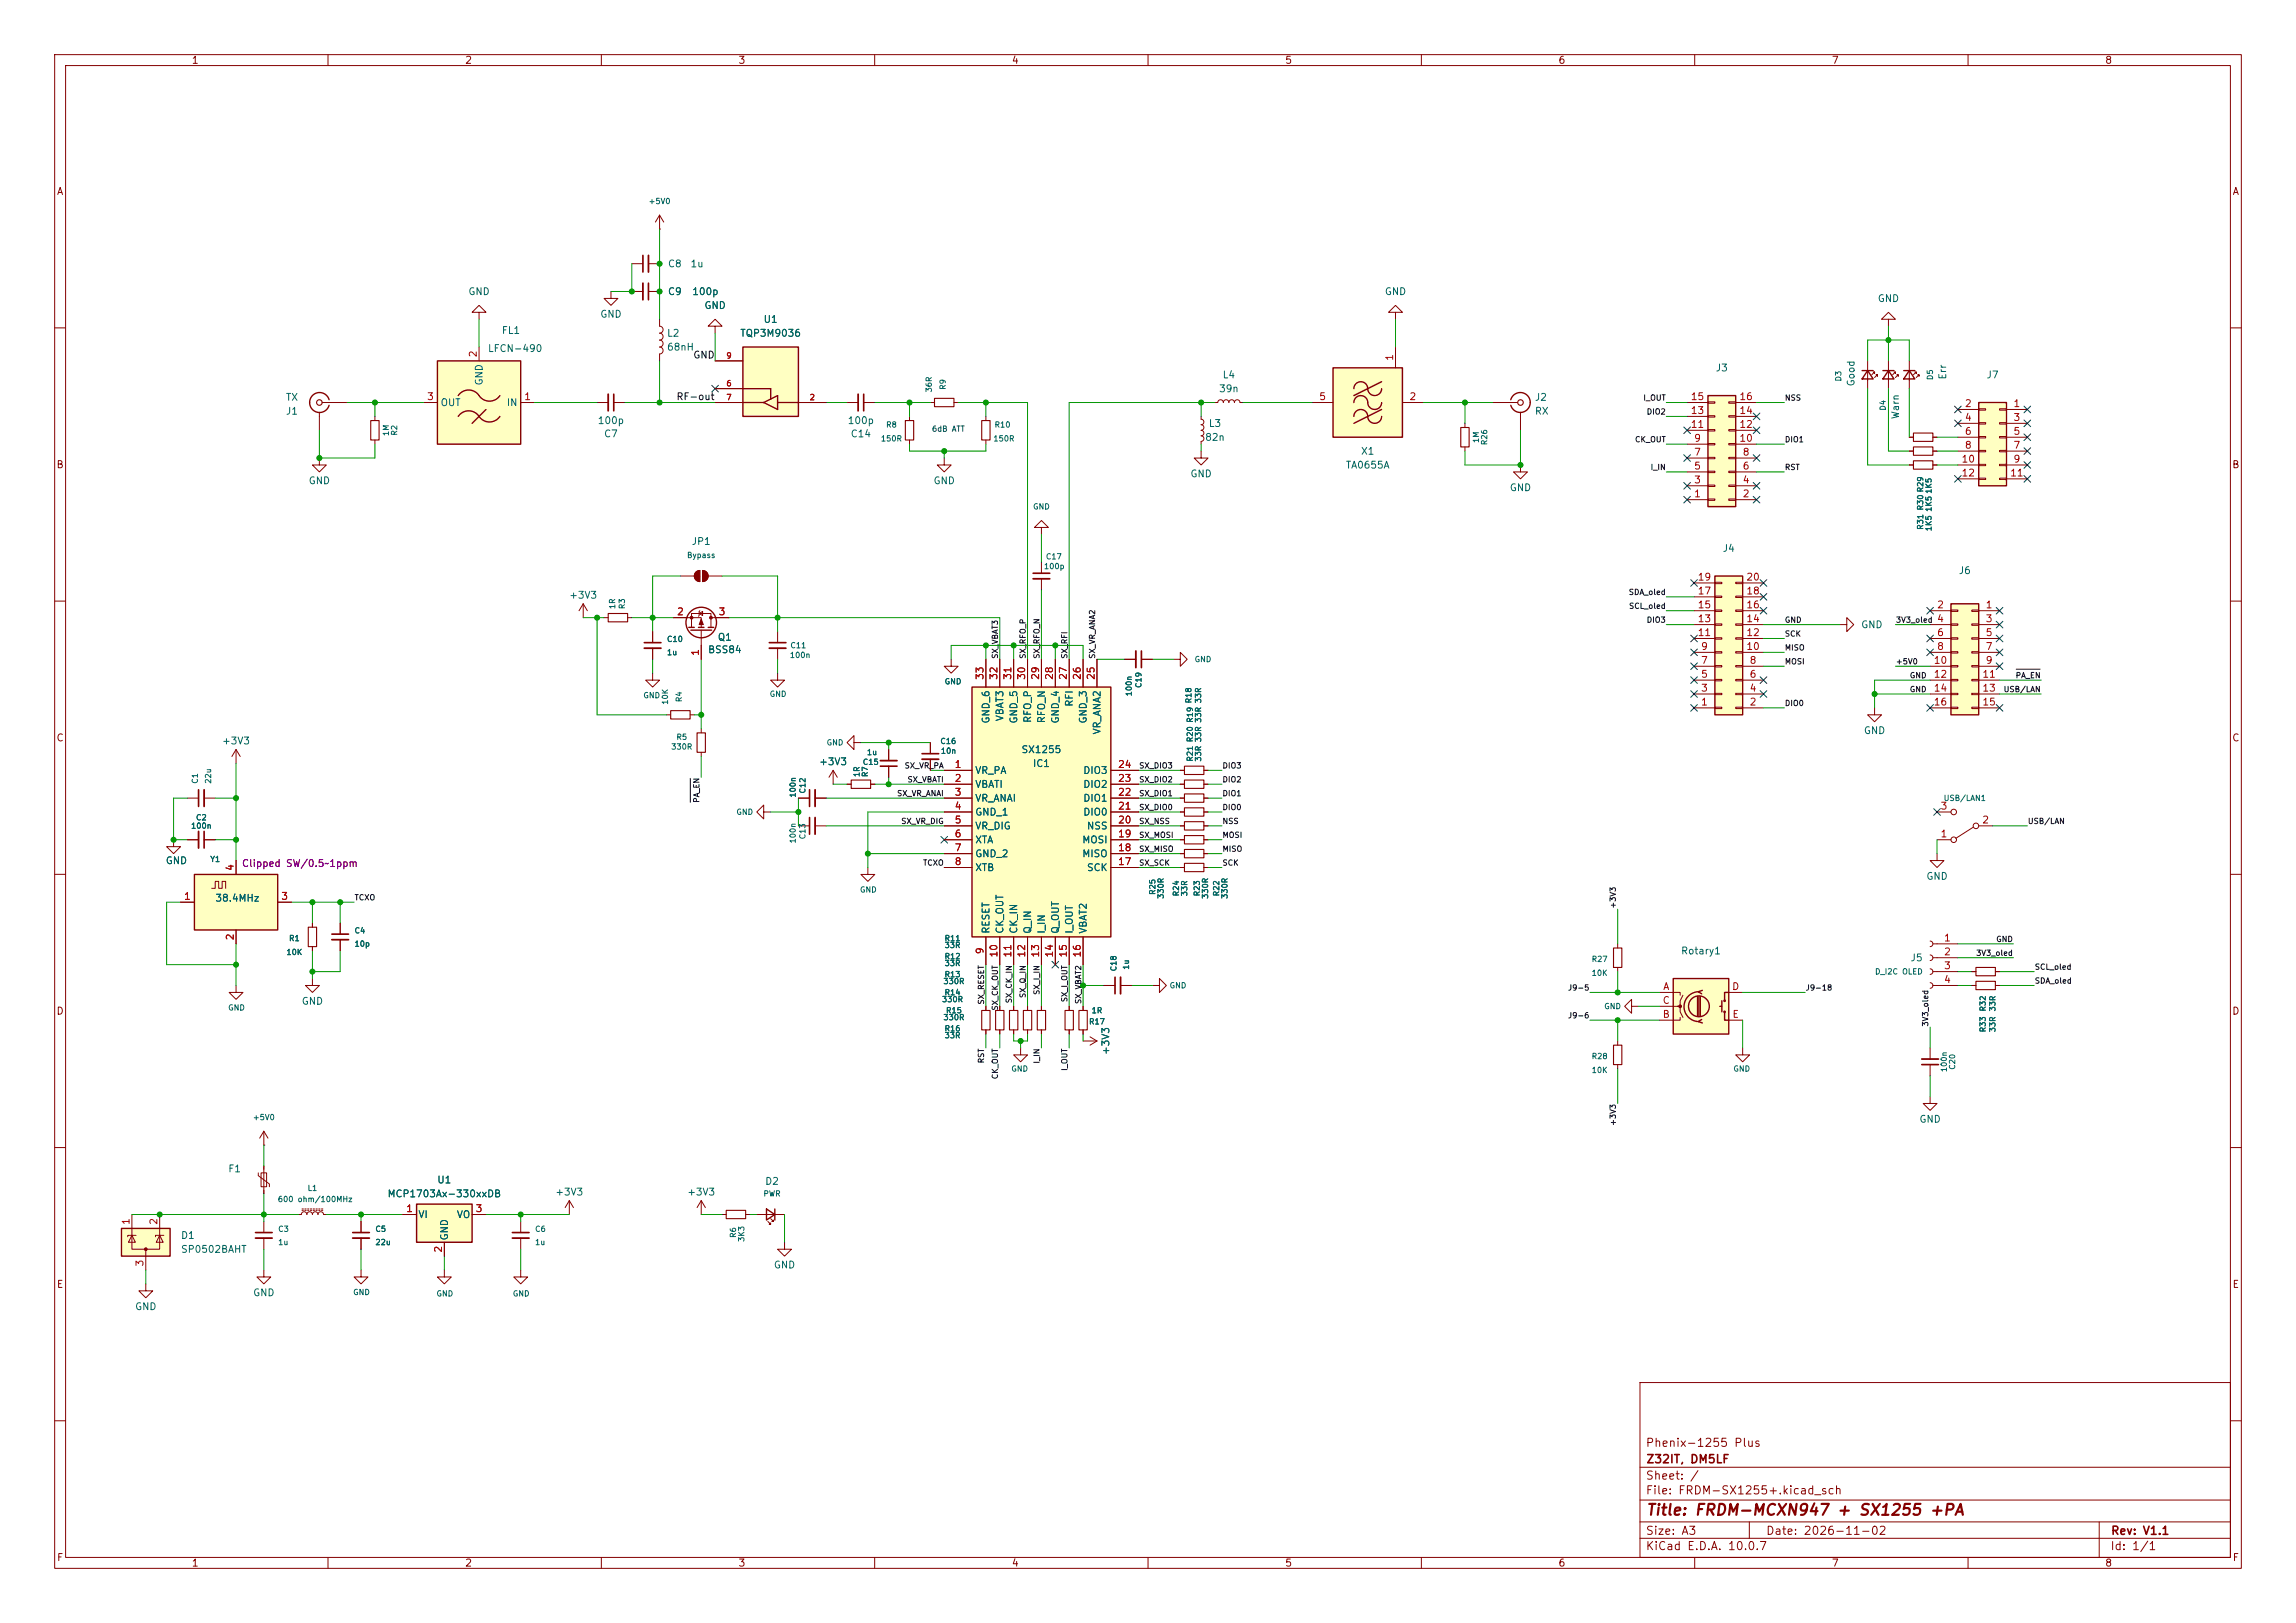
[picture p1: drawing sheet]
<svg xmlns="http://www.w3.org/2000/svg" width="420mm" height="297mm" viewBox="0 0 420 297" stroke-linecap="round" stroke-linejoin="round" font-family="sans-serif">
<defs><g id="words">
<text font-size="2" fill="#840000" x="301" y="277.8">Title: FRDM-MCXN947 + SX1255 +PA</text>
<g font-size="1.5" fill="#840000">
<text x="300.9" y="265.1">Phenix-1255 Plus</text>
<text x="301" y="268.1">Z32IT, DM5LF</text>
<text x="300.9" y="273.8">File: FRDM-SX1255+.kicad_sch</text>
<text x="300.9" y="271.1">Sheet: /</text>
<text x="300.9" y="281.2">Size: A3</text>
<text x="322.9" y="281.2">Date: 2026-11-02</text>
<text x="386" y="281.2">Rev: V1.1</text>
<text x="300.9" y="284">KiCad E.D.A. 10.0.7</text>
<text x="385.9" y="284">Id: 1/1</text>
</g>
<g font-size="1.3" fill="#840000">
<text x="35" y="12">1</text>
<text x="85" y="12">2</text>
<text x="135" y="12">3</text>
<text x="185" y="12">4</text>
<text x="235" y="12">5</text>
<text x="285" y="12">6</text>
<text x="335" y="12">7</text>
<text x="385" y="12">8</text>
<text x="10.3" y="36">A</text>
<text x="408.3" y="36">A</text>
<text x="10.2" y="86">B</text>
<text x="408.2" y="86">B</text>
<text x="10.2" y="136">C</text>
<text x="408.2" y="136">C</text>
<text x="10.2" y="186">D</text>
<text x="408.2" y="186">D</text>
<text x="10.3" y="236">E</text>
<text x="408.3" y="236">E</text>
<text x="10.3" y="286">F</text>
<text x="35" y="287">1</text>
<text x="85" y="287">2</text>
<text x="135" y="287">3</text>
<text x="185" y="287">4</text>
<text x="235" y="287">5</text>
<text x="285" y="287">6</text>
<text x="335" y="287">7</text>
<text x="385" y="287">8</text>
<text x="408.3" y="286">F</text>
</g>
<g font-size="1.3" fill="#006464">
<text x="122.1" y="49.2">C8</text>
<text x="126.2" y="49.2">1u</text>
<text x="85.6" y="54.3">GND</text>
<text x="109.7" y="58.4">GND</text>
<text x="122.1" y="54.3">C9</text>
<text x="126.5" y="54.3">100p</text>
<text x="128.7" y="56.8">GND</text>
<text x="139.6" y="59.4">U1</text>
<text x="253.2" y="54.3">GND</text>
<text x="343.4" y="55.6">GND</text>
<text x="89.1" y="64.7">LFCN-490</text>
<text x="91.7" y="61.4">FL1</text>
<text x="121.9" y="61.9">L2</text>
<text x="121.9" y="64.5">68nH</text>
<text x="135.3" y="61.9">TQP3M9036</text>
<text x="88.6" y="70.6" transform="rotate(-90 88.6 70.6)">GND</text>
<text x="223.5" y="69.5">L4</text>
<text x="313.7" y="68.3">J3</text>
<text x="339.5" y="70.8" transform="rotate(-90 339.5 70.8)">Good</text>
<text x="356.3" y="69.6" transform="rotate(-90 356.3 69.6)">Err</text>
<text x="363.3" y="69.5">J7</text>
<text x="52.2" y="76.2">J1</text>
<text x="52.2" y="73.6">TX</text>
<text x="80.5" y="74.6">OUT</text>
<text x="92.6" y="74.6">IN</text>
<text x="109.2" y="77.9">100p</text>
<text x="155" y="77.9">100p</text>
<text x="222.9" y="72.1">39n</text>
<text x="280.7" y="73.6">J2</text>
<text x="280.7" y="76.2">RX</text>
<text x="347.7" y="76.8" transform="rotate(-90 347.7 76.8)">Warn</text>
<text x="110.4" y="80.3">C7</text>
<text x="155.5" y="80.3">C14</text>
<text x="220.3" y="81">82n</text>
<text x="221" y="78.4">L3</text>
<text x="248.9" y="83.5">X1</text>
<text x="56.4" y="88.9">GND</text>
<text x="170.7" y="88.9">GND</text>
<text x="217.6" y="87.6">GND</text>
<text x="246.1" y="86.1">TA0655A</text>
<text x="276.1" y="90.2">GND</text>
<text x="126.4" y="100">JP1</text>
<text x="315" y="101.3">J4</text>
<text x="358.2" y="105.4">J6</text>
<text x="104" y="109.9">+3V3</text>
<text x="129.4" y="119.8">BSS84</text>
<text x="131.2" y="117.5">Q1</text>
<text x="340.3" y="115.3">GND</text>
<text x="196.5" y="129.4" transform="rotate(-90 196.5 129.4)">RFI</text>
<text x="40.5" y="136.5">+3V3</text>
<text x="181.3" y="132.5" transform="rotate(-90 181.3 132.5)">GND_6</text>
<text x="183.8" y="132.1" transform="rotate(-90 183.8 132.1)">VBAT3</text>
<text x="186.4" y="132.5" transform="rotate(-90 186.4 132.5)">GND_5</text>
<text x="188.9" y="132.4" transform="rotate(-90 188.9 132.4)">RFO_P</text>
<text x="191.5" y="132.5" transform="rotate(-90 191.5 132.5)">RFO_N</text>
<text x="194" y="132.5" transform="rotate(-90 194 132.5)">GND_4</text>
<text x="199.1" y="132.5" transform="rotate(-90 199.1 132.5)">GND_3</text>
<text x="201.6" y="134.5" transform="rotate(-90 201.6 134.5)">VR_ANA2</text>
<text x="340.8" y="134.6">GND</text>
<text x="149.7" y="140.3">+3V3</text>
<text x="178.3" y="141.9">VR_PA</text>
<text x="186.7" y="138.1">SX1255</text>
<text x="188.8" y="140.7">IC1</text>
<text x="198" y="141.9">DIO3</text>
<text x="178.3" y="144.5">VBATI</text>
<text x="178.3" y="147">VR_ANAI</text>
<text x="178.3" y="149.6">GND_1</text>
<text x="198" y="149.6">DIO0</text>
<text x="198" y="147">DIO1</text>
<text x="198" y="144.5">DIO2</text>
<text x="178.3" y="152.1">VR_DIG</text>
<text x="178.3" y="154.6">XTA</text>
<text x="197.9" y="154.6">MOSI</text>
<text x="198.7" y="152.1">NSS</text>
<text x="30.2" y="158.4">GND</text>
<text x="178.3" y="157.2">GND_2</text>
<text x="178.3" y="159.7">XTB</text>
<text x="197.9" y="157.2">MISO</text>
<text x="198.7" y="159.7">SCK</text>
<text x="352.3" y="161.3">GND</text>
<text x="39.3" y="165.3">38.4MHz</text>
<text x="181.3" y="171" transform="rotate(-90 181.3 171)">RESET</text>
<text x="183.8" y="171" transform="rotate(-90 183.8 171)">CK_OUT</text>
<text x="186.4" y="171" transform="rotate(-90 186.4 171)">CK_IN</text>
<text x="188.9" y="171" transform="rotate(-90 188.9 171)">Q_IN</text>
<text x="191.5" y="171" transform="rotate(-90 191.5 171)">I_IN</text>
<text x="194" y="171" transform="rotate(-90 194 171)">Q_OUT</text>
<text x="196.5" y="171" transform="rotate(-90 196.5 171)">I_OUT</text>
<text x="199.1" y="171" transform="rotate(-90 199.1 171)">VBAT2</text>
<text x="307.4" y="175">Rotary1</text>
<text x="349.4" y="176.2">J5</text>
<text x="55.1" y="184.2">GND</text>
<text x="203.2" y="193.2" transform="rotate(-90 203.2 193.2)">+3V3</text>
<text x="351" y="205.8">GND</text>
<text x="41.6" y="214.8">F1</text>
<text x="70.8" y="219.4">MCP1703Ax-330xxDB</text>
<text x="79.9" y="216.9">U1</text>
<text x="101.5" y="219.1">+3V3</text>
<text x="125.6" y="219.1">+3V3</text>
<text x="139.9" y="217.1">D2</text>
<text x="33" y="227">D1</text>
<text x="76.4" y="223.2">VI</text>
<text x="82.2" y="227.1" transform="rotate(-90 82.2 227.1)">GND</text>
<text x="83.5" y="223.2">VO</text>
<text x="33" y="229.6">SP0502BAHT</text>
<text x="141.4" y="232.4">GND</text>
<text x="46.2" y="237.5">GND</text>
<text x="24.6" y="240">GND</text>
</g>
<g font-size="1.3" fill="#a90000">
<text x="87.5" y="65.5" transform="rotate(-90 87.5 65.5)">2</text>
<text x="255.1" y="66.1" transform="rotate(-90 255.1 66.1)">1</text>
<text x="78" y="73.5">3</text>
<text x="95.8" y="73.5">1</text>
<text x="241.2" y="73.5">5</text>
<text x="257.7" y="73.5">2</text>
<text x="309.2" y="76.1">13</text>
<text x="309.2" y="73.5">15</text>
<text x="318.1" y="76.1">14</text>
<text x="318.1" y="73.5">16</text>
<text x="359.3" y="74.8">2</text>
<text x="359.3" y="77.3">4</text>
<text x="368.2" y="74.8">1</text>
<text x="368.2" y="77.3">3</text>
<text x="309.2" y="78.6">11</text>
<text x="309.8" y="83.7">7</text>
<text x="309.8" y="81.1">9</text>
<text x="318.1" y="81.1">10</text>
<text x="318.1" y="78.6">12</text>
<text x="318.7" y="83.7">8</text>
<text x="359.3" y="79.9">6</text>
<text x="359.3" y="82.4">8</text>
<text x="368.2" y="79.9">5</text>
<text x="368.2" y="82.4">7</text>
<text x="309.8" y="88.8">3</text>
<text x="309.8" y="86.2">5</text>
<text x="318.7" y="88.8">4</text>
<text x="318.7" y="86.2">6</text>
<text x="358.7" y="85">10</text>
<text x="358.7" y="87.5">12</text>
<text x="367.6" y="87.5">11</text>
<text x="368.2" y="85">9</text>
<text x="309.8" y="91.3">1</text>
<text x="318.7" y="91.3">2</text>
<text x="310.4" y="106.5">19</text>
<text x="319.3" y="106.5">20</text>
<text x="123.7" y="112.9">2</text>
<text x="131.3" y="112.9">3</text>
<text x="310.4" y="111.6">15</text>
<text x="310.4" y="109.1">17</text>
<text x="319.3" y="111.6">16</text>
<text x="319.3" y="109.1">18</text>
<text x="354.2" y="111.6">2</text>
<text x="363.1" y="111.6">1</text>
<text x="310.4" y="116.7">11</text>
<text x="310.4" y="114.2">13</text>
<text x="311.1" y="119.2">9</text>
<text x="319.3" y="119.2">10</text>
<text x="319.3" y="116.7">12</text>
<text x="319.3" y="114.2">14</text>
<text x="354.2" y="114.2">4</text>
<text x="354.2" y="116.7">6</text>
<text x="354.2" y="119.2">8</text>
<text x="363.1" y="114.2">3</text>
<text x="363.1" y="116.7">5</text>
<text x="363.1" y="119.2">7</text>
<text x="128.1" y="120.1" transform="rotate(-90 128.1 120.1)">1</text>
<text x="180.2" y="124.5" transform="rotate(-90 180.2 124.5)">33</text>
<text x="182.7" y="124.5" transform="rotate(-90 182.7 124.5)">32</text>
<text x="185.3" y="124.5" transform="rotate(-90 185.3 124.5)">31</text>
<text x="187.8" y="124.5" transform="rotate(-90 187.8 124.5)">30</text>
<text x="190.4" y="124.5" transform="rotate(-90 190.4 124.5)">29</text>
<text x="192.9" y="124.5" transform="rotate(-90 192.9 124.5)">28</text>
<text x="195.4" y="124.5" transform="rotate(-90 195.4 124.5)">27</text>
<text x="198" y="124.5" transform="rotate(-90 198 124.5)">26</text>
<text x="200.5" y="124.5" transform="rotate(-90 200.5 124.5)">25</text>
<text x="311.1" y="124.3">5</text>
<text x="311.1" y="121.8">7</text>
<text x="319.9" y="124.3">6</text>
<text x="319.9" y="121.8">8</text>
<text x="353.6" y="121.8">10</text>
<text x="353.6" y="124.3">12</text>
<text x="362.5" y="124.3">11</text>
<text x="363.1" y="121.8">9</text>
<text x="311.1" y="129.4">1</text>
<text x="311.1" y="126.9">3</text>
<text x="319.9" y="129.4">2</text>
<text x="319.9" y="126.9">4</text>
<text x="353.6" y="126.9">14</text>
<text x="353.6" y="129.4">16</text>
<text x="362.5" y="126.9">13</text>
<text x="362.5" y="129.4">15</text>
<text x="174.5" y="140.8">1</text>
<text x="174.5" y="143.4">2</text>
<text x="204.4" y="143.4">23</text>
<text x="204.4" y="140.8">24</text>
<text x="174.5" y="145.9">3</text>
<text x="174.5" y="148.5">4</text>
<text x="204.4" y="148.5">21</text>
<text x="204.4" y="145.9">22</text>
<text x="354.9" y="148.5">3</text>
<text x="174.5" y="151">5</text>
<text x="174.5" y="153.5">6</text>
<text x="204.4" y="153.5">19</text>
<text x="204.4" y="151">20</text>
<text x="354.9" y="153.5">1</text>
<text x="362.5" y="151">2</text>
<text x="43" y="159.5" transform="rotate(-90 43 159.5)">4</text>
<text x="174.5" y="156.1">7</text>
<text x="174.5" y="158.6">8</text>
<text x="204.4" y="158.6">17</text>
<text x="204.4" y="156.1">18</text>
<text x="33.6" y="165">1</text>
<text x="51.3" y="165">3</text>
<text x="43" y="172.2" transform="rotate(-90 43 172.2)">2</text>
<text x="355.5" y="172.6">1</text>
<text x="180.2" y="174.7" transform="rotate(-90 180.2 174.7)">9</text>
<text x="182.7" y="175.3" transform="rotate(-90 182.7 175.3)">10</text>
<text x="185.3" y="175.3" transform="rotate(-90 185.3 175.3)">11</text>
<text x="187.8" y="175.3" transform="rotate(-90 187.8 175.3)">12</text>
<text x="190.4" y="175.3" transform="rotate(-90 190.4 175.3)">13</text>
<text x="192.9" y="175.3" transform="rotate(-90 192.9 175.3)">14</text>
<text x="195.4" y="175.3" transform="rotate(-90 195.4 175.3)">15</text>
<text x="198" y="175.3" transform="rotate(-90 198 175.3)">16</text>
<text x="355.5" y="175.1">2</text>
<text x="355.5" y="177.7">3</text>
<text x="304" y="184">C</text>
<text x="304.1" y="181.5">A</text>
<text x="316.7" y="181.5">D</text>
<text x="355.5" y="180.2">4</text>
<text x="304" y="186.6">B</text>
<text x="316.8" y="186.6">E</text>
<text x="24" y="224.3" transform="rotate(-90 24 224.3)">1</text>
<text x="29.1" y="224.3" transform="rotate(-90 29.1 224.3)">2</text>
<text x="74.2" y="222.1">1</text>
<text x="86.9" y="222.1">3</text>
<text x="26.5" y="231.9" transform="rotate(-90 26.5 231.9)">3</text>
<text x="81.1" y="229.3" transform="rotate(-90 81.1 229.3)">2</text>
</g>
<g font-size="1.3" fill="#0f0f0f">
<text x="126.7" y="65.9">GND</text>
<text x="123.6" y="73.5">RF-out</text>
</g>
<text font-size="1.3" fill="#840084" x="44.2" y="159">Clipped SW/0.5~1ppm</text>
<g font-size="1" fill="#006464">
<text x="118.5" y="37.6">+5V0</text>
<text x="170.7" y="71.9" transform="rotate(-90 170.7 71.9)">36R</text>
<text x="173.2" y="71.4" transform="rotate(-90 173.2 71.4)">R9</text>
<text x="337.1" y="69.9" transform="rotate(-90 337.1 69.9)">D3</text>
<text x="353.8" y="69.7" transform="rotate(-90 353.8 69.7)">D5</text>
<text x="345.2" y="75.2" transform="rotate(-90 345.2 75.2)">D4</text>
<text x="71.4" y="79.9" transform="rotate(-90 71.4 79.9)">1M</text>
<text x="72.9" y="79.8" transform="rotate(-90 72.9 79.8)">R2</text>
<text x="161" y="81">150R</text>
<text x="162" y="78.5">R8</text>
<text x="181.6" y="81">150R</text>
<text x="181.8" y="78.5">R10</text>
<text x="270.8" y="81.2" transform="rotate(-90 270.8 81.2)">1M</text>
<text x="272.3" y="81.6" transform="rotate(-90 272.3 81.6)">R26</text>
<text x="188.9" y="93.5">GND</text>
<text x="353.6" y="93.8" transform="rotate(-90 353.6 93.8)">1K5</text>
<text x="353.6" y="90.5" transform="rotate(-90 353.6 90.5)">1K5</text>
<text x="352" y="97.1" transform="rotate(-90 352 97.1)">R31 R30 R29</text>
<text x="353.6" y="97.3" transform="rotate(-90 353.6 97.3)">1K5</text>
<text x="125.6" y="102.4">Bypass</text>
<text x="190.9" y="104.4">100p</text>
<text x="191.2" y="102.6">C17</text>
<text x="112.8" y="111.6" transform="rotate(-90 112.8 111.6)">1R</text>
<text x="114.5" y="111.6" transform="rotate(-90 114.5 111.6)">R3</text>
<text x="121.9" y="117.7">C10</text>
<text x="144.5" y="118.9">C11</text>
<text x="121.9" y="120.1">1u</text>
<text x="144.4" y="120.6">100n</text>
<text x="172.7" y="125.5">GND</text>
<text x="209" y="126" transform="rotate(-90 209 126)">C19</text>
<text x="218.4" y="121.4">GND</text>
<text x="117.6" y="128">GND</text>
<text x="122.4" y="129.1" transform="rotate(-90 122.4 129.1)">10K</text>
<text x="125" y="128.6" transform="rotate(-90 125 128.6)">R4</text>
<text x="140.7" y="127.8">GND</text>
<text x="207.3" y="127.5" transform="rotate(-90 207.3 127.5)">100n</text>
<text x="218.2" y="128.8" transform="rotate(-90 218.2 128.8)">R18</text>
<text x="122.7" y="137.4">330R</text>
<text x="123.6" y="135.6">R5</text>
<text x="151.1" y="136.6">GND</text>
<text x="171.9" y="136.4">C16</text>
<text x="36.4" y="143.5" transform="rotate(-90 36.4 143.5)">C1</text>
<text x="38.9" y="143.5" transform="rotate(-90 38.9 143.5)">22u</text>
<text x="157.5" y="142.3" transform="rotate(-90 157.5 142.3)">1R</text>
<text x="157.7" y="140.2">C15</text>
<text x="158.5" y="138.4">1u</text>
<text x="159" y="142.3" transform="rotate(-90 159 142.3)">R7</text>
<text x="172" y="138.2">10n</text>
<text x="218.4" y="139.5" transform="rotate(-90 218.4 139.5)">R21 R20 R19</text>
<text x="220" y="139.5" transform="rotate(-90 220 139.5)">33R 33R 33R 33R</text>
<text x="134.6" y="149.3">GND</text>
<text x="145.8" y="146.1" transform="rotate(-90 145.8 146.1)">100n</text>
<text x="147.6" y="145.3" transform="rotate(-90 147.6 145.3)">C12</text>
<text x="355.5" y="146.8">USB/LAN1</text>
<text x="34.8" y="151.9">100n</text>
<text x="35.8" y="150.4">C2</text>
<text x="145.8" y="154.4" transform="rotate(-90 145.8 154.4)">100n</text>
<text x="147.6" y="153.7" transform="rotate(-90 147.6 153.7)">C13</text>
<text x="38.4" y="158">Y1</text>
<text x="157.2" y="163.6">GND</text>
<text x="211.6" y="163.9" transform="rotate(-90 211.6 163.9)">R25</text>
<text x="213.1" y="164.6" transform="rotate(-90 213.1 164.6)">330R</text>
<text x="215.9" y="164.1" transform="rotate(-90 215.9 164.1)">R24</text>
<text x="217.4" y="164.1" transform="rotate(-90 217.4 164.1)">33R</text>
<text x="219.7" y="164.1" transform="rotate(-90 219.7 164.1)">R23</text>
<text x="221.2" y="164.6" transform="rotate(-90 221.2 164.6)">330R</text>
<text x="223.3" y="164.1" transform="rotate(-90 223.3 164.1)">R22</text>
<text x="224.8" y="164.6" transform="rotate(-90 224.8 164.6)">330R</text>
<text x="52.8" y="172.5">R1</text>
<text x="64.8" y="171.1">C4</text>
<text x="64.8" y="173.5">10p</text>
<text x="172.7" y="172.5">R11</text>
<text x="172.7" y="173.7">33R</text>
<text x="52.3" y="175">10K</text>
<text x="172.7" y="179.1">R13</text>
<text x="172.7" y="175.8">R12</text>
<text x="172.7" y="177">33R</text>
<text x="204.5" y="177.8" transform="rotate(-90 204.5 177.8)">C18</text>
<text x="206.8" y="177.6" transform="rotate(-90 206.8 177.6)">1u</text>
<text x="291.1" y="176.3">R27</text>
<text x="291.1" y="178.8">10K</text>
<text x="342.9" y="178.6">D_I2C OLED</text>
<text x="41.6" y="185.2">GND</text>
<text x="172.2" y="183.6">330R</text>
<text x="172.5" y="180.3">330R</text>
<text x="172.7" y="182.4">R14</text>
<text x="172.9" y="185.7">R15</text>
<text x="199.6" y="185.7">1R</text>
<text x="213.9" y="181.1">GND</text>
<text x="293.4" y="184.9">GND</text>
<text x="363.5" y="185.2" transform="rotate(-90 363.5 185.2)">R32</text>
<text x="365.2" y="185.2" transform="rotate(-90 365.2 185.2)">33R</text>
<text x="172.5" y="186.9">330R</text>
<text x="172.7" y="189">R16</text>
<text x="172.7" y="190.2">33R</text>
<text x="199.1" y="187.7">R17</text>
<text x="363.5" y="189" transform="rotate(-90 363.5 189)">R33</text>
<text x="365.2" y="189" transform="rotate(-90 365.2 189)">33R</text>
<text x="184.9" y="196.3">GND</text>
<text x="291.1" y="194.1">R28</text>
<text x="291.1" y="196.6">10K</text>
<text x="317" y="196.3">GND</text>
<text x="356.4" y="196.3" transform="rotate(-90 356.4 196.3)">100n</text>
<text x="357.9" y="195.9" transform="rotate(-90 357.9 195.9)">C20</text>
<text x="46.2" y="205.2">+5V0</text>
<text x="50.7" y="220.2">600 ohm/100MHz</text>
<text x="56.2" y="218.2">L1</text>
<text x="139.6" y="219.2">PWR</text>
<text x="50.8" y="225.7">C3</text>
<text x="68.6" y="225.7">C5</text>
<text x="97.8" y="225.7">C6</text>
<text x="134.9" y="226.6" transform="rotate(-90 134.9 226.6)">R6</text>
<text x="136.4" y="227.4" transform="rotate(-90 136.4 227.4)">3K3</text>
<text x="50.8" y="228.1">1u</text>
<text x="68.6" y="228.1">22u</text>
<text x="97.8" y="228.1">1u</text>
<text x="64.5" y="237.2">GND</text>
<text x="79.7" y="237.5">GND</text>
<text x="93.7" y="237.5">GND</text>
</g>
<g font-size="1" fill="#a90000">
<text x="132.8" y="65.9">9</text>
<text x="132.8" y="70.9">6</text>
<text x="132.8" y="73.5">7</text>
<text x="148" y="73.5">2</text>
</g>
<g font-size="1" fill="#0f0f0f">
<text x="300.5" y="73.6">I_OUT</text>
<text x="301.1" y="76.1">DIO2</text>
<text x="326.4" y="73.6">NSS</text>
<text x="299" y="81.2">CK_OUT</text>
<text x="326.4" y="81.2">DIO1</text>
<text x="301.8" y="86.3">I_IN</text>
<text x="326.4" y="86.3">RST</text>
<text x="297.8" y="109.1">SDA_oled</text>
<text x="297.9" y="111.7">SCL_oled</text>
<text x="301.1" y="114.2">DIO3</text>
<text x="326.4" y="114.2">GND</text>
<text x="326.4" y="116.7">SCK</text>
<text x="326.4" y="119.3">MISO</text>
<text x="346.7" y="114.2">3V3_oled</text>
<text x="182.8" y="120.6" transform="rotate(-90 182.8 120.6)">SX_VBAT3</text>
<text x="187.9" y="120.6" transform="rotate(-90 187.9 120.6)">SX_RFO_P</text>
<text x="190.4" y="120.6" transform="rotate(-90 190.4 120.6)">SX_RFO_N</text>
<text x="195.5" y="120.6" transform="rotate(-90 195.5 120.6)">SX_RFI</text>
<text x="200.6" y="120.6" transform="rotate(-90 200.6 120.6)">SX_VR_ANA2</text>
<text x="326.4" y="121.8">MOSI</text>
<text x="346.7" y="121.8">+5V0</text>
<text x="349.3" y="124.4">GND</text>
<text x="368.6" y="124.4">PA_EN</text>
<text x="326.4" y="129.4">DIO0</text>
<text x="349.3" y="126.9">GND</text>
<text x="366.4" y="126.9">USB/LAN</text>
<text x="165.4" y="140.9">SX_VR_PA</text>
<text x="165.9" y="143.4">SX_VBATI</text>
<text x="208.3" y="143.4">SX_DIO2</text>
<text x="208.3" y="140.9">SX_DIO3</text>
<text x="223.5" y="140.9">DIO3</text>
<text x="223.5" y="143.4">DIO2</text>
<text x="128.2" y="147" transform="rotate(-90 128.2 147)">PA_EN</text>
<text x="164" y="145.9">SX_VR_ANAI</text>
<text x="208.3" y="148.5">SX_DIO0</text>
<text x="208.3" y="145.9">SX_DIO1</text>
<text x="223.5" y="145.9">DIO1</text>
<text x="223.5" y="148.5">DIO0</text>
<text x="164.8" y="151">SX_VR_DIG</text>
<text x="208.3" y="153.6">SX_MOSI</text>
<text x="208.3" y="151">SX_NSS</text>
<text x="223.5" y="153.6">MOSI</text>
<text x="223.5" y="151">NSS</text>
<text x="370.8" y="151">USB/LAN</text>
<text x="168.8" y="158.6">TCXO</text>
<text x="208.3" y="158.6">SX_SCK</text>
<text x="208.3" y="156.1">SX_MISO</text>
<text x="223.5" y="158.6">SCK</text>
<text x="223.5" y="156.1">MISO</text>
<text x="64.8" y="165">TCXO</text>
<text x="295.8" y="166.4" transform="rotate(-90 295.8 166.4)">+3V3</text>
<text x="365.1" y="172.6">GND</text>
<text x="361.4" y="175.2">3V3_oled</text>
<text x="372.1" y="177.7">SCL_oled</text>
<text x="180.2" y="183.9" transform="rotate(-90 180.2 183.9)">SX_RESET</text>
<text x="182.8" y="185" transform="rotate(-90 182.8 185)">SX_CK_OUT</text>
<text x="185.3" y="183.7" transform="rotate(-90 185.3 183.7)">SX_CK_IN</text>
<text x="187.9" y="182.7" transform="rotate(-90 187.9 182.7)">SX_Q_IN</text>
<text x="190.4" y="182.2" transform="rotate(-90 190.4 182.2)">SX_I_IN</text>
<text x="195.5" y="183.5" transform="rotate(-90 195.5 183.5)">SX_I_OUT</text>
<text x="198" y="183.8" transform="rotate(-90 198 183.8)">SX_VBAT2</text>
<text x="286.7" y="181.5">J9-5</text>
<text x="330.2" y="181.5">J9-18</text>
<text x="372.1" y="180.2">SDA_oled</text>
<text x="286.7" y="186.6">J9-6</text>
<text x="353" y="188" transform="rotate(-90 353 188)">3V3_oled</text>
<text x="180.2" y="194.7" transform="rotate(-90 180.2 194.7)">RST</text>
<text x="182.8" y="197.6" transform="rotate(-90 182.8 197.6)">CK_OUT</text>
<text x="190.4" y="194.7" transform="rotate(-90 190.4 194.7)">I_IN</text>
<text x="195.5" y="196.1" transform="rotate(-90 195.5 196.1)">I_OUT</text>
<text x="295.8" y="206.1" transform="rotate(-90 295.8 206.1)">+3V3</text>
</g>
<text font-size="1" fill="#0000c2" x="170.4" y="79.2">6dB ATT</text>
</g></defs>
<g fill="none" stroke="#840000" stroke-width=".18">
<path d="M10 10h400v277h-400zM12 12h396v273h-396zM60 10v2M110 10v2M160 10v2M210 10v2M260 10v2M310 10v2M360 10v2M10 60h2M154.9 73.7h2.1M158 73.7h2"/>
<path d="M408 60h2M10 110h2M408 110h2M10 160h2M34.3 153.7h2M37.3 153.7h2.1M408 160h2M57.1 179.1v1.2h1.3l-1.3 1.3-1.2-1.3h1.2M62.2 168.9v2M62.2 172v2M198.1 190.5h2.6M199.4 189.7l1.3 .8"/>
<path d="M200.7 190.5l-1.3 .8M201.9 180.3h2.1M205 180.3h2M210.8 180.3h1.3v-1.2l1.3 1.2-1.3 1.3v-1.3M295.9 190.5v.8M295.9 194.8v.8M10 210h2M128.3 219.7l-.8 1.3M128.3 219.7l.7 1.3M128.3 219.7v2.5M408 210h2M81.3 232.4v1.3h1.2l-1.2 1.2-1.3-1.2h1.3"/>
<path d="M95.2 232.4v1.3h1.3l-1.3 1.2-1.2-1.2h1.2M132.1 222.2h.7M136.4 222.2h.8M143.5 227.3v1.3h1.3l-1.3 1.3-1.3-1.3h1.3M300 253h108v32h-108zM10 260h2M300 278.5h108M300 274.5h108M300 268.5h108M320 278.5v3M384 278.5v6.5M408 260h2"/>
<path d="M60 285v2M110 285v2M160 285v2M210 285v2M260 285v2M300 281.5h108M310 285v2M360 285v2"/>
</g>
<path d="M158 72.1v3.1M37.3 152.1v3.1M60.7 170.9h3.1M204 178.8v3.1" fill="none" stroke="#840000" stroke-width=".3"/>
<path d="M157 72.1v3.1M36.3 152.1v3.1M60.7 172h3.1M205 178.8v3.1" fill="none" stroke="#840000" stroke-width=".33"/>
<path d="M295.1 191.3h1.6v3.5h-1.6zM132.8 221.5h3.6v1.5h-3.6z" fill="none" stroke="#840000" stroke-width=".2"/>
<path d="M76.2 220.3h10.2v7h-10.2z" fill="#ffffc2"/>
<path d="M60.2 73.2a1.81 1.81 0 0 0-2.8-1 1.81 1.81 0 0 0 0 2.9 1.81 1.81 0 0 0 2.8-.9M76.2 220.3h10.2v7h-10.2z" fill="none" stroke="#840000" stroke-width=".25"/>
<g fill="none" stroke="#840000" stroke-width=".18">
<path d="M120.6 39.4l-.7 1.2M120.6 39.4l.8 1.2M120.6 39.4v2.5M87.6 57.2h1.3l-1.3-1.3-1.2 1.3h1.2v1.2M115.6 48.3h2M118.6 48.3h2M120.6 41.9h.1M58.4 75.4v3.3M58.9 73.7h4.6M58.4 83.8v1.3h1.3l-1.3 1.3-1.3-1.3h1.3M106.7 110.5l-.8 1.3M106.7 110.5l.7 1.3"/>
<path d="M106.7 110.5v2.5M124.5 105.4h2.5M127.3 104.7l.7-.3v2a1.02 1.02 0 0 1-.9-.6 1.02 1.02 0 0 1 .2-1.1zM128.5 104.4a1.02 1.02 0 0 1 1 1 1.02 1.02 0 0 1-1 1zM129.5 105.4h2.6M156.2 135.9v-1.3l-1.3 1.3 1.3 1.3v-1.3h1.3M295.9 172.7v.8M295.9 177v.8M298.4 184.2v-1.3l-1.2 1.3 1.2 1.2v-1.2h1.3M47.2 214.6v.5l2.1 1.6v.5M47.8 214.6h1v2.6h-1zM48.3 209.6h.1"/>
<path d="M48.3 207l-.8 1.3M48.3 207l.7 1.3M48.3 207v2.6M48.3 213.4v5M73.7 222.2h2.5M81.3 227.3v2.6M86.4 222.2h2.5"/>
</g>
<g fill="none" stroke="#840000" stroke-width=".2">
<path d="M295.1 173.5h1.6v3.5h-1.6z"/>
<circle cx="58.4" cy="73.7" r=".51"/>
</g>
<g fill="#840000" stroke="#840000" stroke-width=".18">
<path d="M127.3 104.7l.7-.3v2a1.02 1.02 0 0 1-.9-.6 1.02 1.02 0 0 1 .2-1.1z"/>
<path d="M128.5 104.4a1.02 1.02 0 0 1 1 1 1.02 1.02 0 0 1-1 1z"/>
</g>
<path d="M117.6 46.7v3.1" fill="none" stroke="#840000" stroke-width=".3"/>
<path d="M118.6 46.7v3.1" fill="none" stroke="#840000" stroke-width=".33"/>
<path d="M80 66h15.2v15.3h-15.2z" fill="#ffffc2"/>
<path d="M80 66h15.2v15.3h-15.2zM83.8 76.2a2.35 2.35 0 0 1 4.1 .3 2.29 2.29 0 0 0 3.5-.3M83.8 72.4a2.35 2.35 0 0 1 4.1 .3 2.29 2.29 0 0 0 3.5-.3M88.9 74.9l-2.5 2.6" fill="none" stroke="#840000" stroke-width=".25"/>
<g fill="none" stroke="#840000" stroke-width=".18">
<path d="M111.8 53.3v1.3h1.2l-1.2 1.3-1.3-1.3h1.3M115.6 53.3h2M118.6 53.3h2M120.6 58.4v1.3a.64 .64 0 0 1 .7 .6 .64 .64 0 0 1-.7 .7 .64 .64 0 0 1 .7 .6 .64 .64 0 0 1-.7 .6 .64 .64 0 0 1 .7 .7 .64 .64 0 0 1-.7 .6 .64 .64 0 0 1 .7 .6 .64 .64 0 0 1-.7 .7M130.8 59.7h1.3l-1.3-1.3-1.3 1.3h1.3v1.3M68.6 76.2v.8M77.5 73.7h2.5M87.6 63.5v2.5M95.2 73.7h2.6M109.2 73.7h2.1M112.3 73.7h2M120.6 64.8v1.2"/>
<path d="M68.6 80.5v.8M110.5 113h.8M114.8 113h.8M119.4 115.6v2M119.4 118.6v2.1M190.5 102.9v2M190.5 105.9v2.1M119.4 123.2v1.3h1.2l-1.2 1.2-1.3-1.2h1.3M170.2 135.9v2M170.2 138.9v2.1M154.9 143.5h.8M159.3 143.5h.7"/>
<path d="M215.9 151.1h.8M220.2 151.1h.8"/>
</g>
<path d="M67.8 77h1.5v3.5h-1.5zM111.3 112.3h3.5v1.5h-3.5zM155.7 142.7h3.6v1.6h-3.6zM216.7 150.4h3.5v1.5h-3.5z" fill="none" stroke="#840000" stroke-width=".2"/>
<path d="M118.6 51.8v3.1M112.3 72.1v3.1M117.9 117.6h3M189 104.9h3M168.7 137.9h3" fill="none" stroke="#840000" stroke-width=".3"/>
<path d="M117.6 51.8v3.1M111.3 72.1v3.1M117.9 118.6h3M189 105.9h3M168.7 138.9h3" fill="none" stroke="#840000" stroke-width=".33"/>
<path d="M135.9 63.5h10.1v12.7h-10.1z" fill="#ffffc2"/>
<path d="M135.9 63.5h10.1v12.7h-10.1zM135.9 73.7h3.8M135.9 71.1h5.1v1.9M139.7 73.7l2.5-1.3v2.5zM142.2 73.7h3.8" fill="none" stroke="#840000" stroke-width=".25"/>
<path d="M130.8 73.7h5.1M130.8 71.1h5.1M130.8 66h5.1M146 73.7h5.1M353.1 191.8v2M353.1 194.8v2.1" fill="none" stroke="#840000" stroke-width=".18"/>
<path d="M351.5 194.8h3.1" fill="none" stroke="#840000" stroke-width=".3"/>
<path d="M351.5 193.8h3.1" fill="none" stroke="#840000" stroke-width=".33"/>
<path d="M361.9 73.7h5.1v15.2h-5.1z" fill="#ffffc2"/>
<path d="M340.6 67.8h2M341.6 67.8l1 1.5h-2zM344.4 67.8h2.1M345.4 67.8l1.1 1.5h-2.1zM348.2 67.8h2.1M349.2 67.8l1.1 1.5h-2.1zM361.9 73.7h5.1v15.2h-5.1z" fill="none" stroke="#840000" stroke-width=".25"/>
<g fill="none" stroke="#840000" stroke-width=".18">
<path d="M345.4 58.4h1.3l-1.3-1.2-1.2 1.2h1.2v1.3M166.4 76.2v.8M170.2 73.7h.7M174.5 73.7h.8M180.3 76.2v.8M219.7 76.7l.5 .3-.1 .5-.4 .2 .4 .2 .1 .3-.1 .4-.4 .1 .4 .3 .1 .4-.2 .3h-.3l.4 .2 .1 .4-.1 .3-.4 .2v.5M219.7 76.2v.5M222.2 73.7h.6l.1-.4 .4-.1 .3 .1 .2 .4 .1-.4 .4-.1 .3 .1 .2 .4 .1-.4 .4-.1 .4 .1 .1 .4 .2-.4 .3-.1 .4 .1 .1 .4h.5M341.6 66v5.1M342.6 68.1h.3v.2v-.2l-.5 .5M343.2 68.6h.2v.2v-.2l-.5 .5M345.4 66v5.1"/>
<path d="M346.5 68.1h.2v.2v-.2l-.5 .5M347 68.6h.2v.2v-.2l-.5 .5M349.2 66v5.1M350.3 68.1h.2v.2v-.2l-.5 .5M350.8 68.6h.2v.2v-.2l-.5 .5M358.1 74.9h3.8M358.1 77.5h3.8M361.9 74.8h1.3v.3h-1.3zM361.9 77.3h1.3v.3h-1.3zM361.9 79.9h1.3v.2h-1.3zM365.8 74.8h1.2v.3h-1.2zM365.8 77.3h1.2v.3h-1.2z"/>
<path d="M365.8 79.9h1.2v.2h-1.2zM367 74.9h3.8M367 77.5h3.8M166.4 80.5v.8M172.7 83.8v1.3h1.3l-1.3 1.3-1.3-1.3h1.3M180.3 80.5v.8M190.5 96.5h1.3l-1.3-1.2-1.3 1.2h1.3v1.3M219.7 82.6v1.2h1.3l-1.3 1.3-1.3-1.3h1.3M358.1 80h3.8M358.1 82.6h3.8M358.1 85.1h3.8M358.1 87.6h3.8"/>
<path d="M361.9 82.4h1.3v.3h-1.3zM361.9 85h1.3v.2h-1.3zM361.9 87.5h1.3v.3h-1.3zM365.8 82.4h1.2v.3h-1.2zM365.8 85h1.2v.2h-1.2zM365.8 87.5h1.2v.3h-1.2zM367 80h3.8M367 82.6h3.8M367 85.1h3.8M367 87.6h3.8M142.2 115.6v2M142.2 118.6v2.1"/>
<path d="M336.5 114.3h1.3v-1.3l1.3 1.3-1.3 1.3v-1.3M121.9 130.8h.8M126.2 130.8h.8M139.7 148.6v-1.3l-1.3 1.3 1.3 1.3v-1.3h1.3M57.1 168.9v.8M57.1 173.2v.8M198.1 184.2v.7M198.1 188.5v.7"/>
</g>
<path d="M165.6 77h1.5v3.5h-1.5zM170.9 72.9h3.6v1.5h-3.6zM179.6 77h1.5v3.5h-1.5zM122.7 130h3.5v1.6h-3.5zM56.4 169.7h1.5v3.5h-1.5zM197.4 184.9h1.5v3.6h-1.5z" fill="none" stroke="#840000" stroke-width=".2"/>
<path d="M140.7 117.6h3.1" fill="none" stroke="#840000" stroke-width=".3"/>
<path d="M140.7 118.6h3.1" fill="none" stroke="#840000" stroke-width=".33"/>
<path d="M313.7 105.4h5.1v25.4h-5.1z" fill="#ffffc2"/>
<path d="M313.7 105.4h5.1v25.4h-5.1z" fill="none" stroke="#840000" stroke-width=".25"/>
<g fill="none" stroke="#840000" stroke-width=".18">
<path d="M309.9 119.4h3.8M309.9 116.8h3.8M309.9 114.3h3.8M309.9 111.8h3.8M309.9 109.2h3.8M309.9 106.7h3.8M313.7 119.3h1.3v.2h-1.3zM313.7 116.7h1.3v.3h-1.3zM313.7 114.2h1.3v.2h-1.3zM313.7 111.6h1.3v.3h-1.3zM313.7 109.1h1.3v.2h-1.3zM313.7 106.6h1.3v.2h-1.3z"/>
<path d="M317.5 119.3h1.3v.2h-1.3zM317.5 116.7h1.3v.3h-1.3zM317.5 114.2h1.3v.2h-1.3zM317.5 111.6h1.3v.3h-1.3zM317.5 109.1h1.3v.2h-1.3zM317.5 106.6h1.3v.2h-1.3zM318.8 119.4h3.8M318.8 116.8h3.8M318.8 114.3h3.8M318.8 111.8h3.8M318.8 109.2h3.8M318.8 106.7h3.8"/>
<path d="M309.9 129.5h3.8M309.9 127h3.8M309.9 124.5h3.8M309.9 121.9h3.8M313.7 129.4h1.3v.3h-1.3zM313.7 126.9h1.3v.2h-1.3zM313.7 124.3h1.3v.3h-1.3zM313.7 121.8h1.3v.2h-1.3zM317.5 129.4h1.3v.3h-1.3zM317.5 126.9h1.3v.2h-1.3zM317.5 124.3h1.3v.3h-1.3zM317.5 121.8h1.3v.2h-1.3z"/>
<path d="M318.8 129.5h3.8M318.8 127h3.8M318.8 124.5h3.8M318.8 121.9h3.8"/>
</g>
<path d="M312.4 72.4h5.1v20.3h-5.1z" fill="#ffffc2"/>
<path d="M312.4 72.4h5.1v20.3h-5.1z" fill="none" stroke="#840000" stroke-width=".25"/>
<g fill="none" stroke="#840000" stroke-width=".18">
<path d="M308.6 78.7h3.8M308.6 76.2h3.8M308.6 73.7h3.8M312.4 78.6h1.3v.3h-1.3zM312.4 76.1h1.3v.2h-1.3zM312.4 73.5h1.3v.3h-1.3zM316.2 78.6h1.3v.3h-1.3zM316.2 76.1h1.3v.2h-1.3zM316.2 73.5h1.3v.3h-1.3zM317.5 78.7h3.8M317.5 76.2h3.8M317.5 73.7h3.8"/>
<path d="M308.6 91.4h3.8M308.6 88.9h3.8M308.6 86.4h3.8M308.6 83.8h3.8M308.6 81.3h3.8M312.4 91.3h1.3v.3h-1.3zM312.4 88.8h1.3v.2h-1.3zM312.4 86.2h1.3v.3h-1.3zM312.4 83.7h1.3v.2h-1.3zM312.4 81.2h1.3v.2h-1.3zM316.2 91.3h1.3v.3h-1.3zM316.2 88.8h1.3v.2h-1.3z"/>
<path d="M316.2 86.2h1.3v.3h-1.3zM316.2 83.7h1.3v.2h-1.3zM316.2 81.2h1.3v.2h-1.3zM317.5 91.4h3.8M317.5 88.9h3.8M317.5 86.4h3.8M317.5 83.8h3.8M317.5 81.3h3.8M349.2 82.6h.8M349.2 80h.8M349.2 85.1h.8M353.6 82.6h.7"/>
<path d="M353.6 80h.7M353.6 85.1h.7M342.9 129.5v1.3h1.3l-1.3 1.3-1.3-1.3h1.3M31.7 153.7v1.2h1.3l-1.3 1.3-1.2-1.3h1.2M43.2 180.3v1.3h1.2l-1.2 1.3-1.3-1.3h1.3M186.7 191.8v1.2h1.3l-1.3 1.3-1.3-1.3h1.3M318.8 191.8v1.2h1.2l-1.2 1.3-1.3-1.3h1.3"/>
</g>
<path d="M350 79.2h3.6v1.6h-3.6zM350 81.8h3.6v1.5h-3.6zM350 84.3h3.6v1.6h-3.6z" fill="none" stroke="#840000" stroke-width=".2"/>
<path d="M306.1 179.1h10.1v10.1h-10.1z" fill="#ffffc2"/>
<g fill="none" stroke="#840000" stroke-width=".25">
<path d="M306.1 179.1h10.1v10.1h-10.1zM310.5 182.4v3.5M310.8 181.5a2.73 2.73 0 0 0-2.8 2.7 2.73 2.73 0 0 0 2.8 2.7M310.8 182.4v3.5M311 182.4v3.5M311.3 186.6l-.7 .3 .8 .3M311.4 181.2l-.8 .3 .7 .4M314.6 184.2h.4M315 183.1v2.1M315.5 185.2v1.5h.7M316.2 181.6h-.7v1.5"/>
<circle cx="310.8" cy="184.2" r="1.9"/>
<circle cx="315.5" cy="183.1" r=".13"/>
<circle cx="315.5" cy="185.2" r=".13"/>
</g>
<g fill="none" stroke="#840000" stroke-width=".18">
<path d="M174 120.7v1.2h1.3l-1.3 1.3-1.3-1.3h1.3M215.9 156.2h.8M215.9 153.7h.8M215.9 158.8h.8M215.9 146.1h.8M215.9 148.6h.8M220.2 156.2h.8M220.2 153.7h.8M220.2 158.8h.8M220.2 146.1h.8M220.2 148.6h.8M354.3 156.2v1.3h1.3l-1.3 1.3-1.2-1.3h1.2"/>
<path d="M354.3 153.7h2.6M354.3 148.6h2.6M360.9 151.4l-3.1 2M361.9 151.1h2.6M360.7 177.8h.7M365 177.8h.8M180.3 184.2v.7M180.3 188.5v.7M182.9 184.2v.7M182.9 188.5v.7M185.4 184.2v.7M185.4 188.5v.7"/>
<path d="M190.5 184.2v.7M190.5 188.5v.7M303.5 181.6h3.8v.5M303.5 184.2h3.8v1l.5 1M307.3 186.2v.5h-3.8M307.8 182.1l-.5 1v1.1h-.5M316.2 181.6h2.6M316.2 186.7h2.6"/>
<circle cx="357.4" cy="148.6" r=".51"/>
<circle cx="357.4" cy="153.7" r=".51"/>
<circle cx="361.4" cy="151.1" r=".51"/>
</g>
<circle cx="307.3" cy="184.1" r=".25" fill="#840000" stroke="#840000" stroke-width=".18"/>
<path d="M216.7 155.4h3.5v1.6h-3.5zM216.7 152.9h3.5v1.5h-3.5zM216.7 158h3.5v1.5h-3.5zM216.7 145.3h3.5v1.5h-3.5zM216.7 147.8h3.5v1.6h-3.5zM361.4 177h3.6v1.6h-3.6zM179.6 184.9h1.5v3.6h-1.5zM182.1 184.9h1.5v3.6h-1.5zM184.7 184.9h1.5v3.6h-1.5zM189.7 184.9h1.6v3.6h-1.6z" fill="none" stroke="#840000" stroke-width=".2"/>
<path d="M177.8 125.7h25.4v45.8h-25.4z" fill="#ffffc2"/>
<path d="M177.8 125.7h25.4v45.8h-25.4z" fill="none" stroke="#840000" stroke-width=".25"/>
<g fill="none" stroke="#840000" stroke-width=".18">
<path d="M180.3 120.7v5M182.9 120.7v5M185.4 120.7v5M188 120.7v5M190.5 120.7v5M193 120.7v5M195.6 120.7v5M198.1 120.7v5M200.7 120.7v5M205.7 120.7h2.1M208.8 120.7h2M214.6 120.7h1.3v-1.3l1.3 1.3-1.3 1.2v-1.2"/>
<path d="M146 146.1h2.1M146 151.1h2.1M149.1 146.1h2M149.1 151.1h2M172.7 141h5.1M172.7 143.5h5.1M172.7 146.1h5.1M172.7 148.6h5.1M172.7 151.1h5.1M172.7 153.7h5.1M172.7 156.2h5.1M172.7 158.8h5.1"/>
<path d="M203.2 141h5.1M203.2 143.5h5.1M203.2 146.1h5.1M203.2 148.6h5.1M203.2 151.1h5.1M203.2 153.7h5.1M203.2 156.2h5.1M203.2 158.8h5.1M215.9 141h.8M215.9 143.5h.8M220.2 141h.8M220.2 143.5h.8"/>
<path d="M180.3 171.5v5M182.9 171.5v5M185.4 171.5v5M188 171.5v5M190.5 171.5v5M193 171.5v5M195.6 171.5v5M198.1 171.5v5M353.1 172.2l.3 .2 .2 .3-.2 .4-.3 .1M353.1 174.8l.3 .1 .2 .4-.2 .3-.3 .2M353.1 177.3l.3 .1 .2 .4-.2 .4-.3 .1M353.1 179.8l.3 .2 .2 .3-.2 .4-.3 .1"/>
<path d="M353.6 172.7h4.5M353.6 175.3h4.5M353.6 177.8h4.5M188 184.2v.7M188 188.5v.7M195.6 184.2v.7M195.6 188.5v.7M353.6 180.3h4.5M360.7 180.3h.7M365 180.3h.8M353.1 200.7v1.2h1.2l-1.2 1.3-1.3-1.3h1.3"/>
</g>
<path d="M216.7 142.7h3.5v1.6h-3.5zM216.7 140.2h3.5v1.5h-3.5zM361.4 179.6h3.6v1.5h-3.6zM187.2 184.9h1.5v3.6h-1.5zM194.8 184.9h1.5v3.6h-1.5z" fill="none" stroke="#840000" stroke-width=".2"/>
<path d="M208.8 119.1v3.1M148.1 144.5v3.1M148.1 149.6v3.1" fill="none" stroke="#840000" stroke-width=".3"/>
<path d="M207.8 119.1v3.1M149.1 144.5v3.1M149.1 149.6v3.1" fill="none" stroke="#840000" stroke-width=".33"/>
<path d="M356.9 110.5h5v20.3h-5z" fill="#ffffc2"/>
<g fill="none" stroke="#840000" stroke-width=".25">
<path d="M276.4 73.2a1.81 1.81 0 0 1 2.7-1 1.81 1.81 0 0 1 .1 2.9 1.81 1.81 0 0 1-2.8-.9M126 114.8h1M126.4 115.3h3.8M127.8 114.8h1M129.5 114.8h1.1M356.9 110.5h5v20.3h-5z"/>
<circle cx="128.3" cy="113.9" r="2.79"/>
</g>
<g fill="none" stroke="#840000" stroke-width=".18">
<path d="M255.3 57.2h1.2l-1.2-1.3-1.3 1.3h1.3v1.2M268 77.5v.7M273 73.7h4.6M278.1 75.4v3.3M268 81.8v.8M278.1 85.1v1.3h1.3l-1.3 1.2-1.2-1.2h1.2M123.2 113h5.1v1.8M126.5 114.8v-2.5h3.5v2.5M127.9 112.3l.6-.4v.7zM128 111.8l-.1 .1v.7l-.1 .2M128.3 115.3v5.4M130 113h3.3"/>
<path d="M353.1 111.8h3.8M353.1 114.3h3.8M353.1 116.8h3.8M353.1 119.4h3.8M356.9 111.6h1.2v.3h-1.2zM356.9 114.2h1.2v.2h-1.2zM356.9 116.7h1.2v.3h-1.2zM356.9 119.3h1.2v.2h-1.2zM360.7 111.6h1.2v.3h-1.2zM360.7 114.2h1.2v.2h-1.2zM360.7 116.7h1.2v.3h-1.2zM360.7 119.3h1.2v.2h-1.2z"/>
<path d="M361.9 111.8h3.9M361.9 114.3h3.9M361.9 116.8h3.9M361.9 119.4h3.9M128.3 133.4v.7M128.3 137.7v.7M162.6 137.2v2M353.1 121.9h3.8M353.1 124.5h3.8M353.1 127h3.8M353.1 129.5h3.8M356.9 121.8h1.2v.2h-1.2z"/>
<path d="M356.9 124.3h1.2v.3h-1.2zM356.9 126.9h1.2v.2h-1.2zM356.9 129.4h1.2v.3h-1.2zM360.7 121.8h1.2v.2h-1.2zM360.7 124.3h1.2v.3h-1.2zM360.7 126.9h1.2v.2h-1.2zM360.7 129.4h1.2v.3h-1.2zM361.9 121.9h3.9M361.9 124.5h3.9M361.9 127h3.9M361.9 129.5h3.9M34.3 146.1h2"/>
<path d="M37.3 146.1h2.1M152.4 141l-.8 1.2M152.4 141l.8 1.2M152.4 141v2.5M158.7 158.8v1.2h1.3l-1.3 1.3-1.2-1.3h1.2M162.6 140.2v2"/>
</g>
<path d="M36.3 144.5v3.1M161 140.2h3.1" fill="none" stroke="#840000" stroke-width=".3"/>
<path d="M161 139.2h3.1M37.3 144.5v3.1" fill="none" stroke="#840000" stroke-width=".33"/>
<g fill="none" stroke="#840000" stroke-width=".2">
<path d="M267.2 78.2h1.5v3.6h-1.5zM127.5 134.1h1.5v3.6h-1.5z"/>
<circle cx="278.1" cy="73.7" r=".51"/>
</g>
<g fill="#840000" stroke="#840000" stroke-width=".18">
<path d="M128.3 113.3l.4 1h-.8z"/>
<circle cx="130" cy="113" r=".25"/>
<circle cx="126.5" cy="113" r=".25"/>
</g>
<path d="M243.8 67.3h12.7v12.7h-12.7z" fill="#ffffc2"/>
<path d="M243.8 67.3h12.7v12.7h-12.7zM247.6 76.2a1.31 1.31 0 0 1 1.5-1.3 1.31 1.31 0 0 1 1.1 1.6 1.27 1.27 0 0 0 1.4 1 1.27 1.27 0 0 0 1.1-1.3M247.6 73.7a1.31 1.31 0 0 1 1.5-1.3 1.31 1.31 0 0 1 1.1 1.6 1.27 1.27 0 0 0 1.4 .9 1.27 1.27 0 0 0 1.1-1.2M247.6 71.1a1.31 1.31 0 0 1 1.5-1.2 1.31 1.31 0 0 1 1.1 1.5 1.27 1.27 0 0 0 1.4 1 1.27 1.27 0 0 0 1.1-1.3M252.7 74.9l-5.1 2.6M252.7 69.9l-5.1 2.5" fill="none" stroke="#840000" stroke-width=".25"/>
<path d="M240 73.7h3.8M255.3 63.5v3.8M256.5 73.7h3.8M43.2 137.2l-.8 1.2M43.2 137.2l.7 1.2M43.2 137.2v2.5M142.2 123.2v1.3h1.3l-1.3 1.2-1.2-1.2h1.2" fill="none" stroke="#840000" stroke-width=".18"/>
<path d="M35.6 160h15.2v10.2h-15.2z" fill="#ffffc2"/>
<path d="M35.6 160h15.2v10.2h-15.2z" fill="none" stroke="#840000" stroke-width=".25"/>
<path d="M43.2 157.5v2.5M33 165.1h2.6M38.7 162.6h.7v-1.3h.6v1.3h.6v-1.3h.7v1.3M43.2 170.2v2.5M50.8 165.1h2.5M26.7 234.9v1.3h1.2l-1.2 1.3-1.3-1.3h1.3M48.3 232.4v1.3h1.2l-1.2 1.2-1.3-1.2h1.3" fill="none" stroke="#840000" stroke-width=".18"/>
<path d="M22.2 224.8h8.9v5.1h-8.9z" fill="#ffffc2"/>
<path d="M22.2 224.8h8.9v5.1h-8.9zM140.2 221.2l1.5 1-1.5 1.1zM141.7 221.2v2.1" fill="none" stroke="#840000" stroke-width=".25"/>
<g fill="none" stroke="#840000" stroke-width=".18">
<path d="M115.6 53.3h2M118.6 53.3h2M130.8 73.7h5.1M130.8 71.1h5.1M130.8 66h5.1M146 73.7h5.1M349.2 82.6h.8M349.2 80h.8M349.2 85.1h.8M353.6 82.6h.7M353.6 80h.7M353.6 85.1h.7"/>
<path d="M119.4 115.6v2M119.4 118.6v2.1M123.2 113h2.5M128.3 118.1v2.6M130.8 113h2.5M162.6 137.2v2M170.2 135.9v2M170.2 138.9v2.1M180.3 120.7v5M182.9 120.7v5M185.4 120.7v5M188 120.7v5"/>
<path d="M190.5 120.7v5M193 120.7v5M195.6 120.7v5M198.1 120.7v5M200.7 120.7v5M205.7 120.7h2.1M208.8 120.7h2M34.3 153.7h2M37.3 153.7h2.1M43.2 157.5v2.5M146 146.1h2.1M149.1 146.1h2"/>
<path d="M154.9 143.5h.8M159.3 143.5h.7M162.6 140.2v2M172.7 151.1h5.1M172.7 156.2h5.1M172.7 153.7h5.1M172.7 158.8h5.1M172.7 146.1h5.1M172.7 148.6h5.1M172.7 141h5.1M172.7 143.5h5.1M203.2 151.1h5.1"/>
<path d="M203.2 156.2h5.1M203.2 153.7h5.1M203.2 158.8h5.1M203.2 146.1h5.1M203.2 148.6h5.1M203.2 141h5.1M203.2 143.5h5.1M215.9 151.1h.8M215.9 156.2h.8M215.9 153.7h.8M215.9 158.8h.8M215.9 146.1h.8"/>
<path d="M215.9 148.6h.8M215.9 141h.8M215.9 143.5h.8M220.2 151.1h.8M220.2 156.2h.8M220.2 153.7h.8M220.2 158.8h.8M220.2 146.1h.8M220.2 148.6h.8M220.2 141h.8M220.2 143.5h.8M33 165.1h2.6"/>
<path d="M43.2 170.2v2.5M50.8 165.1h2.5M57.1 168.9v.8M57.1 173.2v.8M62.2 168.9v2M62.2 172v2M180.3 171.5v5M182.9 171.5v5M185.4 171.5v5M188 171.5v5M190.5 171.5v5M193 171.5v5"/>
<path d="M195.6 171.5v5M198.1 171.5v5M360.7 177.8h.7M365 177.8h.8M180.3 184.2v.7M180.3 188.5v.7M182.9 184.2v.7M182.9 188.5v.7M185.4 184.2v.7M185.4 188.5v.7M188 184.2v.7M188 188.5v.7"/>
<path d="M190.5 184.2v.7M190.5 188.5v.7M195.6 184.2v.7M195.6 188.5v.7M198.1 184.2v.7M198.1 188.5v.7M201.9 180.3h2.1M205 180.3h2M360.7 180.3h.7M365 180.3h.8M104.1 219.7l-.7 1.3M104.1 219.7l.8 1.3"/>
<path d="M104.1 219.7v2.5M24.1 226.1v2.5h5.1v-2.5M24.1 226.1l.7 1.2h-1.3zM24.1 222.2v3.9M24.9 226.1h-1.5v.2M26.7 228.6v3.8M29.2 226.1l.6 1.2h-1.2zM29.2 222.2v3.9M30 226.1h-1.6v.2M48.3 223.5v2.1M48.3 226.6v2M54.6 222.2h.5l.2-.3 .3-.2 .4 .2 .1 .3 .2-.3 .3-.2 .4 .2 .1 .3 .2-.3 .4-.2 .3 .2 .2 .3 .1-.3 .4-.2 .3 .2 .2 .3h.5"/>
<path d="M55.2 221.5h.3M55.2 221.2h.3M55.8 221.5h.2M55.8 221.2h.2M56.3 221.5h.2M56.3 221.2h.2M56.8 221.5h.2M56.8 221.2h.2M57.3 221.5h.2M57.3 221.2h.2M57.8 221.5h.2M57.8 221.2h.2"/>
<path d="M58.3 221.5h.2M58.3 221.2h.2M58.8 221.5h.3M58.8 221.2h.3M66 232.4v1.3h1.3l-1.3 1.2-1.2-1.2h1.2M66 223.5v2.1M66 226.6v2M73.7 222.2h2.5M81.3 227.3v2.6M86.4 222.2h2.5M95.2 223.5v2.1M95.2 226.6v2"/>
<path d="M138.4 222.2h5.1M140.5 223.5l.5 .5h-.3h.3v-.2M141 223l.5 .5h-.3h.3v-.2"/>
</g>
<circle cx="26.7" cy="228.6" r=".25" fill="#840000" stroke="#840000" stroke-width=".18"/>
<path d="M46.7 225.6h3.1M64.5 225.6h3.1M93.7 225.6h3.1" fill="none" stroke="#840000" stroke-width=".3"/>
<path d="M46.7 226.6h3.1M64.5 226.6h3.1M93.7 226.6h3.1" fill="none" stroke="#840000" stroke-width=".33"/>
<path d="M368.8 122.5h4.4M126.3 142.4v4.4" fill="none" stroke="#0f0f0f" stroke-width=".18"/>
<g fill="none" stroke="#009600" stroke-width=".18">
<path d="M87.6 58.4v5.1M115.6 48.3v5h-3.8M120.6 41.9v16.5M255.3 58.4v5.1M345.4 59.7v6.3M58.4 78.7v5.1h10.2v-2.5M63.5 73.7h14M68.6 73.7v2.5M97.8 73.7h11.4M114.3 73.7h16.5M120.6 66v7.7M130.8 61v5"/>
<path d="M151.1 73.7h3.8M160 73.7h10.2M166.4 73.7v2.5M175.3 73.7h12.7v47M180.3 73.7v2.5M219.7 73.7v2.5M222.2 73.7h-26.6v47M227.3 73.7h12.7M260.3 73.7h12.7M268 73.7v3.8M278.1 78.7v6.4h-10.1v-2.5M304.8 73.7h3.8"/>
<path d="M304.8 76.2h3.8M321.3 73.7h5.1M341.6 71.1v14h7.6M341.6 66v-3.8h7.6v3.8M345.4 71.1v11.5h3.8M349.2 71.1v8.9M166.4 81.3v1.3h13.9v-1.3M172.7 82.6v1.2M190.5 97.8v5.1M219.7 81.3v1.3M304.8 86.4h3.8M304.8 81.3h3.8"/>
<path d="M321.3 86.4h5.1M321.3 81.3h5.1M354.3 82.6h3.8M354.3 80h3.8M354.3 85.1h3.8M106.7 113h3.8M109.2 113v17.8h12.7M115.6 113h7.6M124.5 105.4h-5.1v10.2M132.1 105.4h10.1v10.2M133.3 113h49.6v7.7M180.3 118.1v2.6"/>
<path d="M185.4 118.1v2.6M190.5 108v12.7M193 118.1v2.6M304.8 114.3h5.1M304.8 109.2h5.1M304.8 111.8h5.1M322.6 119.4h3.8M322.6 114.3h13.9M322.6 116.8h3.8M346.7 114.3h6.4M43.2 139.7v17.8M119.4 120.7v2.5"/>
<path d="M127 130.8h1.3M128.3 120.7v12.7M128.3 138.4v3.8M142.2 120.7v2.5M157.5 135.9h12.7M162.6 135.9v1.3M174 120.7v-2.6h24.1v2.6M200.7 120.7h5M210.8 120.7h3.8M322.6 121.9h3.8M322.6 129.5h3.8M342.9 127h10.2"/>
<path d="M346.7 121.9h6.4M353.1 124.5h-10.2v5M365.8 127h7.6M365.8 124.5h7.6M34.3 146.1h-2.6v7.6h2.6M39.4 153.7h3.8M39.4 146.1h3.8M141 148.6h5M146 146.1v5M151.1 146.1h21.6M151.1 151.1h21.6M152.4 143.5h2.5"/>
<path d="M158.7 156.2h14M160 143.5h12.7M162.6 142.2v1.3M170.2 141h2.5M172.7 148.6h-14v10.2M208.3 141h7.6M208.3 148.6h7.6M208.3 153.7h7.6M208.3 146.1h7.6M208.3 143.5h7.6M208.3 156.2h7.6M208.3 151.1h7.6"/>
<path d="M208.3 158.8h7.6M221 141h2.5M221 148.6h2.5M221 153.7h2.5M221 146.1h2.5M221 143.5h2.5M221 156.2h2.5M221 151.1h2.5M221 158.8h2.5M354.3 153.7v2.5M364.5 151.1h6.3M33 165.1h-2.5v11.4h12.7"/>
<path d="M43.2 172.7v7.6M53.3 165.1h11.5M57.1 165.1v3.8M57.1 174v5.1M62.2 165.1v3.8M62.2 174v3.8h-5.1M180.3 176.5v7.7M182.9 176.5v7.7M185.4 176.5v7.7M188 176.5v7.7M190.5 176.5v7.7M195.6 176.5v7.7"/>
<path d="M198.1 176.5v7.7M295.9 166.4v6.3M295.9 177.8v3.8M358.1 177.8h2.6M358.1 172.7h10.2M358.1 175.3h10.2M365.8 177.8h6.3M180.3 189.2v2.6M182.9 189.2v2.6M185.4 189.2v1.3h2.6v-1.3M186.7 190.5v1.3M190.5 189.2v2.6"/>
<path d="M195.6 189.2v2.6M198.1 180.3h3.8M198.1 189.2v1.3M207 180.3h3.8M290.8 186.7h12.7M290.8 181.6h12.7M295.9 186.7v3.8M295.9 195.6v6.3M299.7 184.2h3.8M318.8 181.6h11.4M318.8 186.7v5.1M353.1 188v3.8"/>
<path d="M353.1 196.9v3.8M358.1 180.3h2.6M365.8 180.3h6.3M48.3 209.6v3.8M48.3 218.4v5.1M24.1 222.2h30.5M26.7 232.4v2.5M48.3 228.6v3.8M59.7 222.2h14M66 222.2v1.3M66 228.6v3.8M81.3 229.9v2.5"/>
<path d="M88.9 222.2h15.2M95.2 222.2v1.3M95.2 228.6v3.8M128.3 222.2h3.8M137.2 222.2h1.2M143.5 222.2v5.1"/>
</g>
<g fill="none" stroke="#000084" stroke-width=".18">
<path d="M130.2 70.5l1.2 1.2M131.4 70.5l-1.2 1.2M308 78.1l1.2 1.2M309.2 78.1l-1.2 1.2M320.7 78.1l1.2 1.2M320.7 75.6l1.2 1.2M321.9 78.1l-1.2 1.2M321.9 75.6l-1.2 1.2M357.5 74.3l1.2 1.2M357.5 76.9l1.2 1.2M358.7 74.3l-1.2 1.2M358.7 76.9l-1.2 1.2"/>
<path d="M370.2 76.9l1.2 1.2M370.2 79.4l1.2 1.2M370.2 74.3l1.2 1.2M371.4 76.9l-1.2 1.2M371.4 74.3l-1.2 1.2M371.4 79.4l-1.2 1.2M308 90.8l1.2 1.2M308 88.3l1.2 1.2M308 83.2l1.2 1.2M309.2 90.8l-1.2 1.2M309.2 88.3l-1.2 1.2M309.2 83.2l-1.2 1.2"/>
<path d="M320.7 83.2l1.2 1.2M320.7 90.8l1.2 1.2M320.7 88.3l1.2 1.2M321.9 83.2l-1.2 1.2M321.9 90.8l-1.2 1.2M321.9 88.3l-1.2 1.2M357.5 87l1.2 1.2M358.7 87l-1.2 1.2M370.2 81.9l1.2 1.3M370.2 84.5l1.2 1.2M370.2 87l1.2 1.2M371.4 81.9l-1.2 1.3"/>
<path d="M371.4 84.5l-1.2 1.2M371.4 87l-1.2 1.2M309.3 116.2l1.2 1.2M309.3 118.8l1.2 1.2M309.3 106.1l1.2 1.2M310.5 116.2l-1.2 1.2M310.5 118.8l-1.2 1.2M310.5 106.1l-1.2 1.2M322 108.6l1.2 1.2M322 106.1l1.2 1.2M322 111.2l1.2 1.2M323.2 108.6l-1.2 1.2"/>
<path d="M323.2 106.1l-1.2 1.2M323.2 111.2l-1.2 1.2M352.5 111.2l1.2 1.2M352.5 116.2l1.2 1.2M352.5 118.8l1.2 1.2M353.7 111.2l-1.2 1.2M353.7 118.8l-1.2 1.2M353.7 116.2l-1.2 1.2M365.2 113.7l1.2 1.2M365.2 118.8l1.2 1.2M365.2 111.2l1.2 1.2M365.2 116.2l1.2 1.2"/>
<path d="M366.4 113.7l-1.2 1.2M366.4 118.8l-1.2 1.2M366.4 111.2l-1.2 1.2M366.4 116.2l-1.2 1.2M309.3 128.9l1.2 1.2M309.3 126.4l1.2 1.2M309.3 121.3l1.2 1.2M309.3 123.9l1.2 1.2M310.5 128.9l-1.2 1.2M310.5 126.4l-1.2 1.2M310.5 121.3l-1.2 1.2M310.5 123.9l-1.2 1.2"/>
<path d="M322 126.4l1.2 1.2M322 123.9l1.2 1.2M323.2 126.4l-1.2 1.2M323.2 123.9l-1.2 1.2M352.5 128.9l1.2 1.2M353.7 128.9l-1.2 1.2M365.2 128.9l1.2 1.2M365.2 121.3l1.2 1.2M366.4 128.9l-1.2 1.2M366.4 121.3l-1.2 1.2M172.1 153.1l1.2 1.2M173.3 153.1l-1.2 1.2"/>
<path d="M353.7 148l1.2 1.2M354.9 148l-1.2 1.2M192.4 175.9l1.2 1.2M193.6 175.9l-1.2 1.2"/>
</g>
<g fill="#009600" stroke="#009600" stroke-width=".18">
<circle cx="198.1" cy="180.3" r=".46"/>
<circle cx="295.9" cy="181.6" r=".46"/>
<circle cx="295.9" cy="186.7" r=".46"/>
<circle cx="185.4" cy="118.1" r=".46"/>
<circle cx="180.3" cy="73.7" r=".46"/>
<circle cx="219.7" cy="73.7" r=".46"/>
<circle cx="278.1" cy="85.1" r=".46"/>
<circle cx="268" cy="73.7" r=".46"/>
<circle cx="162.6" cy="143.5" r=".46"/>
<circle cx="162.6" cy="135.9" r=".46"/>
<circle cx="158.7" cy="156.2" r=".46"/>
<circle cx="186.7" cy="190.5" r=".46"/>
<circle cx="193" cy="118.1" r=".46"/>
<circle cx="128.3" cy="130.8" r=".46"/>
<circle cx="62.2" cy="165.1" r=".46"/>
<circle cx="57.1" cy="165.1" r=".46"/>
<circle cx="43.2" cy="176.5" r=".46"/>
<circle cx="57.1" cy="177.8" r=".46"/>
<circle cx="31.7" cy="153.7" r=".46"/>
<circle cx="43.2" cy="146.1" r=".46"/>
<circle cx="43.2" cy="153.7" r=".46"/>
<circle cx="142.2" cy="113" r=".46"/>
<circle cx="180.3" cy="118.1" r=".46"/>
<circle cx="146" cy="148.6" r=".46"/>
<circle cx="29.2" cy="222.2" r=".46"/>
<circle cx="95.2" cy="222.2" r=".46"/>
<circle cx="66" cy="222.2" r=".46"/>
<circle cx="48.3" cy="222.2" r=".46"/>
<circle cx="119.4" cy="113" r=".46"/>
<circle cx="109.2" cy="113" r=".46"/>
<circle cx="166.4" cy="73.7" r=".46"/>
<circle cx="172.7" cy="82.6" r=".46"/>
<circle cx="58.4" cy="83.8" r=".46"/>
<circle cx="120.6" cy="48.3" r=".46"/>
<circle cx="68.6" cy="73.7" r=".46"/>
<circle cx="120.6" cy="53.3" r=".46"/>
<circle cx="115.6" cy="53.3" r=".46"/>
<circle cx="120.6" cy="73.7" r=".46"/>
<circle cx="345.4" cy="62.2" r=".46"/>
<circle cx="342.9" cy="127" r=".46"/>
</g>
<use href="#words"/>
</svg>
